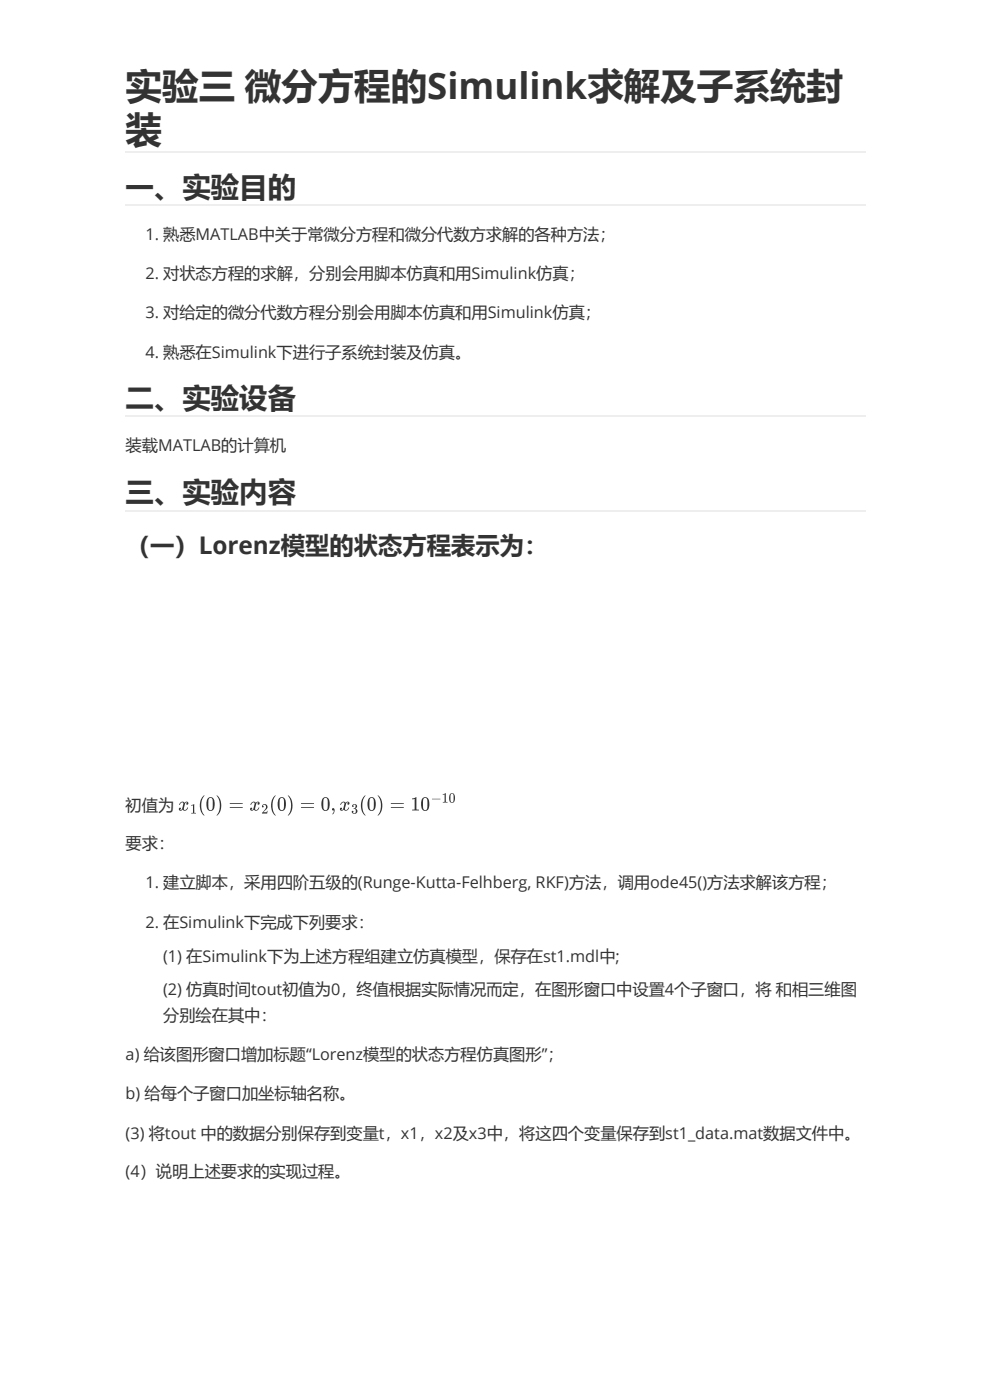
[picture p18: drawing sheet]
<svg xmlns="http://www.w3.org/2000/svg" width="210mm" height="297mm" viewBox="0 0 210 297" stroke-linecap="round" stroke-linejoin="round" font-family="sans-serif">
<defs><g id="words">
<g font-size="7.7" fill="#333">
<text x="26.6" y="21.1">实验三 微分方程的Simulink求解及子系统封</text>
<text x="26.6" y="30.3">装</text>
</g>
<g font-size="6" fill="#333">
<text x="26.6" y="41.7">一、实验目的</text>
<text x="26.6" y="86.5">二、实验设备</text>
<text x="26.6" y="106.6">三、实验内容</text>
</g>
<text font-size="5.2" fill="#333" x="26.6" y="117.4">（一）Lorenz模型的状态方程表示为：</text>
<g font-size="3.4" fill="#333">
<text x="30.9" y="51">1. 熟悉MATLAB中关于常微分方程和微分代数方求解的各种方法；</text>
<text x="30.9" y="59.2">2. 对状态方程的求解，分别会用脚本仿真和用Simulink仿真；</text>
<text x="30.9" y="67.4">3. 对给定的微分代数方程分别会用脚本仿真和用Simulink仿真；</text>
<text x="30.9" y="75.9">4. 熟悉在Simulink下进行子系统封装及仿真。</text>
<text x="26.6" y="95.7">装载MATLAB的计算机</text>
<text x="26.6" y="172">初值为</text>
<text x="26.6" y="180.2">要求：</text>
<text x="30.9" y="188.4">1. 建立脚本，采用四阶五级的(Runge-Kutta-Felhberg, RKF)方法，调用ode45()方法求解该方程；</text>
<text x="30.9" y="196.8">2. 在Simulink下完成下列要求：</text>
<text x="34.6" y="204">(1) 在Simulink下为上述方程组建立仿真模型，保存在st1.mdl中;</text>
<text x="34.6" y="211.1">(2) 仿真时间tout初值为0，终值根据实际情况而定，在图形窗口中设置4个子窗口，将 和相三维图</text>
<text x="34.6" y="216.7">分别绘在其中：</text>
<text x="26.6" y="224.9">a) 给该图形窗口增加标题“Lorenz模型的状态方程仿真图形”；</text>
<text x="26.6" y="233.1">b) 给每个子窗口加坐标轴名称。</text>
<text x="26.6" y="241.6">(3) 将tout 中的数据分别保存到变量t，x1，x2及x3中，将这四个变量保存到st1_data.mat数据文件中。</text>
<text x="26.6" y="249.8">(4）说明上述要求的实现过程。</text>
</g>
</g></defs>
<path d="M26.6 32.3h157M26.6 43.5h157M26.6 88.2h157M26.6 108.3h157" fill="none" stroke="#eee" stroke-width=".26"/>
<g fill="#333">
<path d="M38.2 170.3l.5-.2 .4 .2a.39 .39 0 0 1 .7-.3 .39 .39 0 0 1-.1 .7l-.2-.1 .2-.3-.2-.1a1.65 1.65 0 0 0-.4 1.6h.2l.4-.5h.2a.67 .67 0 0 1-.5 .6 .67 .67 0 0 1-.7-.2 .38 .38 0 0 1-.6 .3 .38 .38 0 0 1 .1-.7 .23 .23 0 0 1 .1 .3 .23 .23 0 0 1-.2 .2h.1a.7 .7 0 0 0 .6-.9 .36 .36 0 0 0 .1-.4 .36 .36 0 0 0-.4-.2l-.5 .5z"/>
<path d="M40.5 170.8l.7-.2v1.8l.3 .1v.1h-1v-.1l.4-.1v-1.6l-.4 .1z"/>
<path d="M43.1 168.8h.2a3.7 3.7 0 0 0 0 4.2 2.95 2.95 0 0 1-.2-4.2z"/>
<path d="M45.9 168.8a2.72 2.72 0 0 1 0 4.2 3.7 3.7 0 0 0 0-4.2z"/>
<path d="M53.3 170.3l.5-.2 .4 .2a.39 .39 0 0 1 .7-.3 .39 .39 0 0 1-.1 .7l-.2-.1 .2-.3-.2-.1a1.65 1.65 0 0 0-.4 1.6h.2l.4-.5h.2a.67 .67 0 0 1-.5 .6 .67 .67 0 0 1-.7-.2 .38 .38 0 0 1-.6 .3 .38 .38 0 0 1 .1-.7 .23 .23 0 0 1 .1 .3 .23 .23 0 0 1-.2 .2h.1a.7 .7 0 0 0 .6-.9 .36 .36 0 0 0 .1-.4 .36 .36 0 0 0-.4-.2l-.5 .5z"/>
<path d="M55.7 170.7a.65 .65 0 0 1 1 .3 .65 .65 0 0 1-.4 .9l-.5 .4h.7l.2-.3-.1 .6h-1.1l.6-.8a.59 .59 0 0 0 .3-.6 .59 .59 0 0 0-.5-.5l-.2 .2a.18 .18 0 0 1 .2 .2 .18 .18 0 0 1-.2 .2 .18 .18 0 0 1-.2-.2z"/>
<path d="M58.2 168.8h.3a3.7 3.7 0 0 0 0 4.2 2.95 2.95 0 0 1-.3-4.2z"/>
<path d="M61 168.8a2.72 2.72 0 0 1 0 4.2 3.7 3.7 0 0 0 0-4.2z"/>
<path d="M70.5 171.5a.69 .69 0 0 1 .2 1.1l-.2 .2v-.1l.3-.8a.26 .26 0 0 1-.4 0 .26 .26 0 0 1 .1-.4z"/>
<path d="M72.4 170.3l.4-.2 .5 .2a.39 .39 0 0 1 .6-.3 .39 .39 0 0 1-.1 .7l-.2-.1 .3-.3-.3-.1a1.65 1.65 0 0 0-.3 1.6h.2l.4-.5h.1a.67 .67 0 0 1-.4 .6 .67 .67 0 0 1-.7-.2 .38 .38 0 0 1-.6 .3 .38 .38 0 0 1 0-.7 .23 .23 0 0 1 .2 .3 .23 .23 0 0 1-.2 .2 .7 .7 0 0 0 .6-.9 .36 .36 0 0 0 .1-.4 .36 .36 0 0 0-.3-.2l-.5 .5z"/>
<path d="M74.8 170.7a.51 .51 0 0 1 .8 .1 .51 .51 0 0 1-.3 .7 .58 .58 0 0 1 .5 .7 .58 .58 0 0 1-.7 .5 .58 .58 0 0 1-.5-.6 .19 .19 0 0 1 .3 0 .19 .19 0 0 1-.1 .3 .45 .45 0 0 0 .6-.2 .45 .45 0 0 0-.2-.6l-.3-.1a.38 .38 0 0 0 .5-.4 .38 .38 0 0 0-.6-.3 .17 .17 0 0 1 .2 .2 .17 .17 0 0 1-.2 .2 .17 .17 0 0 1-.2-.2z"/>
<path d="M77.3 168.8h.2a3.7 3.7 0 0 0 0 4.2 2.95 2.95 0 0 1-.2-4.2z"/>
<path d="M80.1 168.8a2.72 2.72 0 0 1 0 4.2 3.7 3.7 0 0 0 0-4.2z"/>
<path d="M87.4 169.4l.9-.3v2.6l.5 .1v.2h-1.4v-.2l.5-.1v-2.2l-.5 .1z"/>
<path d="M91.6 169.5h1.8z"/>
<path d="M93.9 168.5l.6-.2v1.8h.4v.2h-1v-.2h.4v-1.6l-.4 .1z"/>
<path d="M44.2 169.3a.91 .91 0 0 1 1 0 .91 .91 0 0 1 .3 1 1.28 1.28 0 0 1-.9 1.7 1.1 1.1 0 0 1-.8-1.4l.1-.9zM44.3 169.4l-.1 .5a2.31 2.31 0 0 0 .3 2h.3a2.99 2.99 0 0 0 .1-2.5l-.3-.1z"/>
<path d="M48.7 170.4l2.8 .1-2.7 .1zM48.7 171.2l2.8 .1-2.7 .1z"/>
<path d="M59.3 169.3a.91 .91 0 0 1 1 0 .91 .91 0 0 1 .3 1 1.28 1.28 0 0 1-.9 1.7 1.1 1.1 0 0 1-.8-1.4l.1-.9zM59.4 169.4l-.1 .5a2.31 2.31 0 0 0 .3 2h.3a2.99 2.99 0 0 0 .1-2.5l-.3-.1z"/>
<path d="M63.8 170.4l2.8 .1-2.7 .1zM63.8 171.2l2.8 .1-2.7 .1z"/>
<path d="M68.5 169.3a.91 .91 0 0 1 1.1 0 .91 .91 0 0 1 .3 1 1.28 1.28 0 0 1-.9 1.7 1.1 1.1 0 0 1-.9-1.4l.2-.9zM68.7 169.4l-.1 .5a2.31 2.31 0 0 0 .3 2h.3a2.99 2.99 0 0 0 .1-2.5l-.3-.1z"/>
<path d="M78.3 169.3a.91 .91 0 0 1 1 0 .91 .91 0 0 1 .4 1 1.28 1.28 0 0 1-.9 1.7 1.1 1.1 0 0 1-.9-1.4l.1-.9zM78.5 169.4l-.2 .5a2.31 2.31 0 0 0 .3 2h.3a2.99 2.99 0 0 0 .2-2.5l-.3-.1z"/>
<path d="M82.9 170.4l2.7 .1-2.7 .1zM82.9 171.2l2.7 .1-2.7 .1z"/>
<path d="M89.7 169.3a.91 .91 0 0 1 1 0 .91 .91 0 0 1 .3 1 1.28 1.28 0 0 1-.9 1.7 1.1 1.1 0 0 1-.8-1.4l.1-.9zM89.8 169.4l-.1 .5a2.31 2.31 0 0 0 .3 2h.3a2.99 2.99 0 0 0 .1-2.5l-.3-.1z"/>
<path d="M95.5 168.4a.7 .7 0 0 1 .8 .1 .7 .7 0 0 1 .2 .8 .69 .69 0 0 1-.2 .8 .69 .69 0 0 1-.8 .1 1.57 1.57 0 0 1 0-1.8zM95.6 168.5l-.1 .5a.95 .95 0 0 0 .3 1.2 1.45 1.45 0 0 0 .3-1.6l-.3-.2z"/>
</g>
<use href="#words"/>
</svg>
